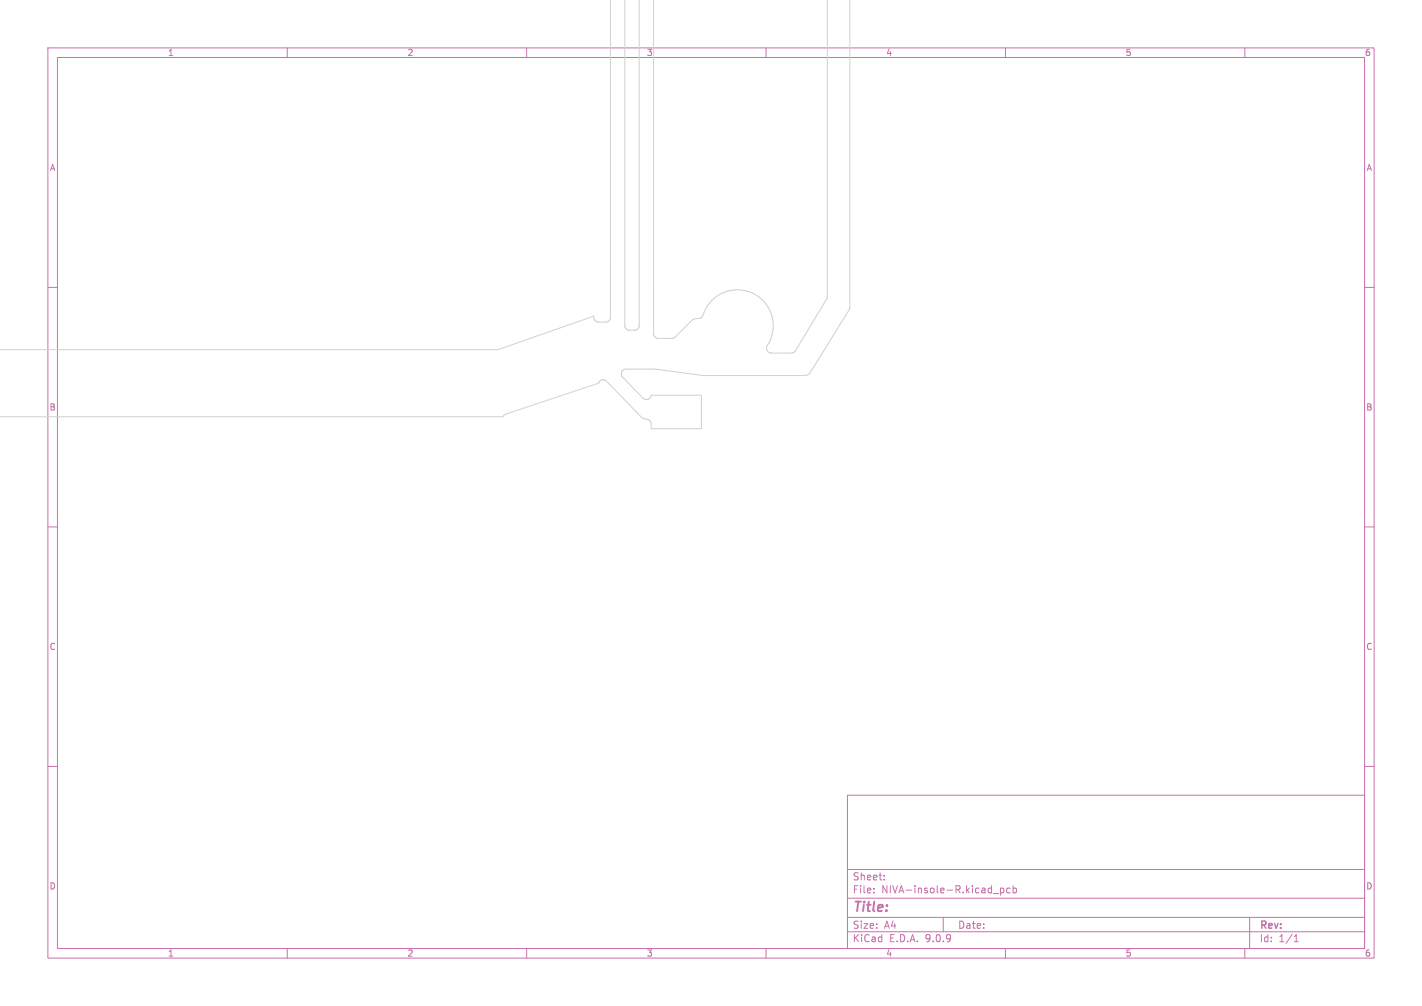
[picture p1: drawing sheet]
<svg xmlns="http://www.w3.org/2000/svg" width="297mm" height="210mm" viewBox="0 0 297 210" stroke-linecap="round" stroke-linejoin="round" font-family="sans-serif">
<defs><g id="words">
<text font-size="2.8" fill="#c872ab" x="178" y="190.9">Title:</text>
<g font-size="2.1" fill="#c872ab">
<text x="178" y="184">Sheet:</text>
<text x="178" y="186.7">File:</text>
<text x="184.1" y="186.7">NIVA-insole-R.kicad_pcb</text>
<text x="178" y="196.9">KiCad</text>
<text x="178" y="194.1">Size:</text>
<text x="184.7" y="194.1">A4</text>
<text x="185.7" y="196.9">E.D.A.</text>
<text x="193.3" y="196.9">9.0.9</text>
<text x="200" y="194.1">Date:</text>
<text x="263" y="194.3">Rev:</text>
<text x="263" y="196.9">Id:</text>
<text x="267.1" y="196.9">1/1</text>
</g>
<g font-size="1.8" fill="#c872ab">
<text x="35" y="11.9">1</text>
<text x="85" y="11.9">2</text>
<text x="135" y="11.9">3</text>
<text x="185" y="11.9">4</text>
<text x="235" y="11.9">5</text>
<text x="285" y="11.9">6</text>
<text x="10.3" y="35.9">A</text>
<text x="285.4" y="35.9">A</text>
<text x="10.3" y="85.9">B</text>
<text x="285.3" y="85.9">B</text>
<text x="10.3" y="135.9">C</text>
<text x="285.3" y="135.9">C</text>
<text x="10.3" y="185.9">D</text>
<text x="285.3" y="185.9">D</text>
<text x="35" y="199.9">1</text>
<text x="85" y="199.9">2</text>
<text x="135" y="199.9">3</text>
<text x="185" y="199.9">4</text>
<text x="235" y="199.9">5</text>
<text x="285" y="199.9">6</text>
</g>
</g></defs>
<g fill="none" stroke="#c872ab" stroke-width=".21">
<path d="M10 10h277v190h-277zM12 12h273v186h-273zM60 10v2M110 10v2M160 10v2M210 10v2M260 10v2M10 60h2M285 60h2M10 110h2M285 110h2M10 160h2"/>
<path d="M177 166h108v32h-108zM285 160h2M60 198v2M110 198v2M160 198v2M177 194.5h108M177 191.5h108M177 187.5h108M177 181.5h108M182.5 186.3v.1M182.5 185.5v.1M184.7 183.6v.1"/>
<path d="M184.7 182.8v.1M197 191.5v3M207.5 186.5h1.1M209 185.4v1.5M209 185.5l.4-.1 .3 .3-.2 .6h-.5M210 198v2M211 185.5l-.5-.1-.3 .3 .2 .6h.6M211.6 185.5l.4-.1 .3 .3-.1 .6h-.6M211.6 184.9v1.5M260 198v2M261 191.5v6.5M270.3 196.6h.9"/>
<path d="M270.3 195.5l.4-.4v1.5"/>
</g>
<path d="M127.5 0v66.3a1 1 0 0 1-.9 .9l-1.6 .1a1.07 1.07 0 0 1-1-1.3l-20.2 7h-103.8M133.5 0v68a1 1 0 0 1-1 1l-1-.1a1 1 0 0 1-1-.9v-68M136.5 0v69.7a1 1 0 0 0 1 1l3.3-.2 3.8-3.7 .6-.3a1.4 1.4 0 0 0 1.8-1.2 7.5 7.5 0 0 1 10.6-3.9 7.5 7.5 0 0 1 2.5 11.1 1 1 0 0 0 1 1.2h4.2l.7-.3 6.8-11.3v-62.1M177.5 0v64.1l-.2 .7-8 12.9-.4 .4-.6 .3h-21.3l-10.1-1.3h-6.2a1 1 0 0 0-.7 1.6l4.3 4.4a1 1 0 0 0 1 .3 1 1 0 0 0 .7-.9h10.5v7h-10.5v-1.1a1.1 1.1 0 0 0-1.3-.9l-.7-.4-7.4-7.5a1 1 0 0 0-1.6 .4l-19.4 6.5-.6 .5h-105" fill="none" stroke="#d0d2cd" stroke-width=".21"/>
<use href="#words"/>
</svg>
